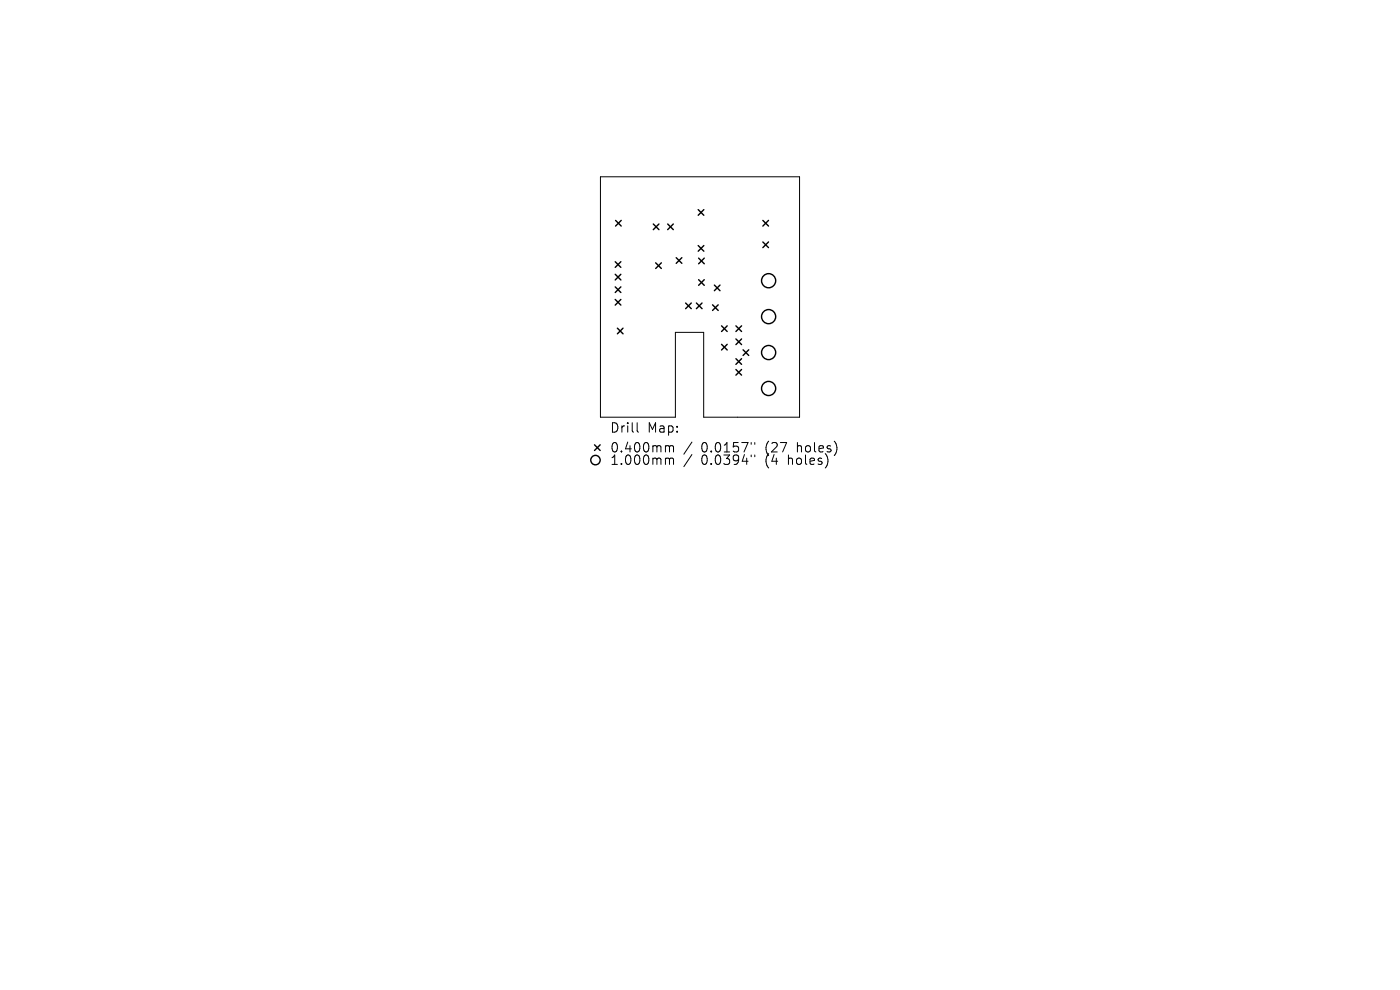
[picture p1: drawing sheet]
<svg xmlns="http://www.w3.org/2000/svg" width="297mm" height="210mm" viewBox="0 0 297 210" stroke-linecap="round" stroke-linejoin="round" font-family="sans-serif">
<defs><g id="words">
<g font-size="2.8">
<text x="129.3" y="92.1">Drill</text>
<text x="137.3" y="92.1">Map:</text>
<text x="129.3" y="96.3">0.400mm</text>
<text x="129.3" y="98.9">1.000mm</text>
<text x="148.8" y="96.3">0.0157&quot;</text>
<text x="148.8" y="98.9">0.0394&quot;</text>
<text x="162.5" y="96.3">(27</text>
<text x="162.5" y="98.9">(4</text>
<text x="167.5" y="98.9">holes)</text>
<text x="169.4" y="96.3">holes)</text>
</g>
</g></defs>
<g fill="none" stroke="#000" stroke-width=".21">
<path d="M127.4 37.5h42.2v51h-20.3v-18h-6v18h-15.9zM135.2 89.7v1.7l.3 .3M141.5 94.5h.2l.3 .3M141.5 97.2h.2l.3 .3M142 94.8l.3-.3 .5 .1 .1 1.3M142 94.8v1.1M142 97.5v1M142 97.5l.3-.3 .5 .1 .1 1.2M146.8 93.8l-1.7 2.6M146.8 96.4l-1.7 2.6M159.4 93.9v.4M159.4 96.5v.4"/>
<path d="M160.1 93.9v.4M160.1 96.5v.4"/>
</g>
<g fill="none" stroke="#000" stroke-width=".3">
<path d="M130.5 55.5l1.2 1.2M130.5 58.2l1.2 1.2M130.6 46.8l1.2 1.2M131.7 55.5l-1.2 1.2M131.7 58.2l-1.2 1.2M131.8 46.8l-1.2 1.2M138.6 47.5l1.2 1.2M139.1 55.8l1.2 1.2M139.8 47.5l-1.2 1.2M140.3 55.8l-1.2 1.2M141.6 47.5l1.2 1.2M142.8 47.5l-1.2 1.2"/>
<path d="M143.5 54.7l1.2 1.2M144.7 54.7l-1.2 1.2M148.1 44.5l1.2 1.2M148.1 52.1l1.2 1.2M148.2 54.8l1.2 1.2M148.2 59.3l1.2 1.2M149.3 44.5l-1.2 1.2M149.3 52.1l-1.2 1.2M149.4 54.8l-1.2 1.2M149.4 59.3l-1.2 1.2M161.8 46.8l1.2 1.2M161.8 51.3l1.2 1.2"/>
<path d="M163 46.8l-1.2 1.2M163 51.3l-1.2 1.2M130.5 60.9l1.2 1.2M130.5 63.5l1.2 1.2M131 69.6l1.2 1.2M131.7 60.9l-1.2 1.2M131.7 63.5l-1.2 1.2M132.2 69.6l-1.2 1.2M145.5 64.3l1.2 1.2M146.7 64.3l-1.2 1.2M147.7 64.3l1.2 1.2M148.9 64.3l-1.2 1.2"/>
<path d="M151.2 64.7l1.2 1.2M151.5 60.5l1.2 1.2M152.4 64.7l-1.2 1.2M152.7 60.5l-1.2 1.2M153.1 69.1l1.2 1.2M153.1 73l1.2 1.2M154.3 69.1l-1.2 1.2M154.3 73l-1.2 1.2M156.1 76.1l1.2 1.2M156.1 78.4l1.2 1.2M156.1 69.1l1.2 1.2M156.1 71.9l1.2 1.2"/>
<path d="M157.3 76.1l-1.2 1.2M157.3 78.4l-1.2 1.2M157.3 69.1l-1.2 1.2M157.3 71.9l-1.2 1.2M157.6 74.2l1.2 1.2M158.8 74.2l-1.2 1.2M126.1 94.4l1.2 1.2M127.3 94.4l-1.2 1.2"/>
<circle cx="163.1" cy="59.5" r="1.5"/>
<circle cx="163.1" cy="74.8" r="1.5"/>
<circle cx="163.1" cy="67.2" r="1.5"/>
<circle cx="126.3" cy="97.6" r="1"/>
<circle cx="163.1" cy="82.4" r="1.5"/>
</g>
<use href="#words"/>
</svg>
